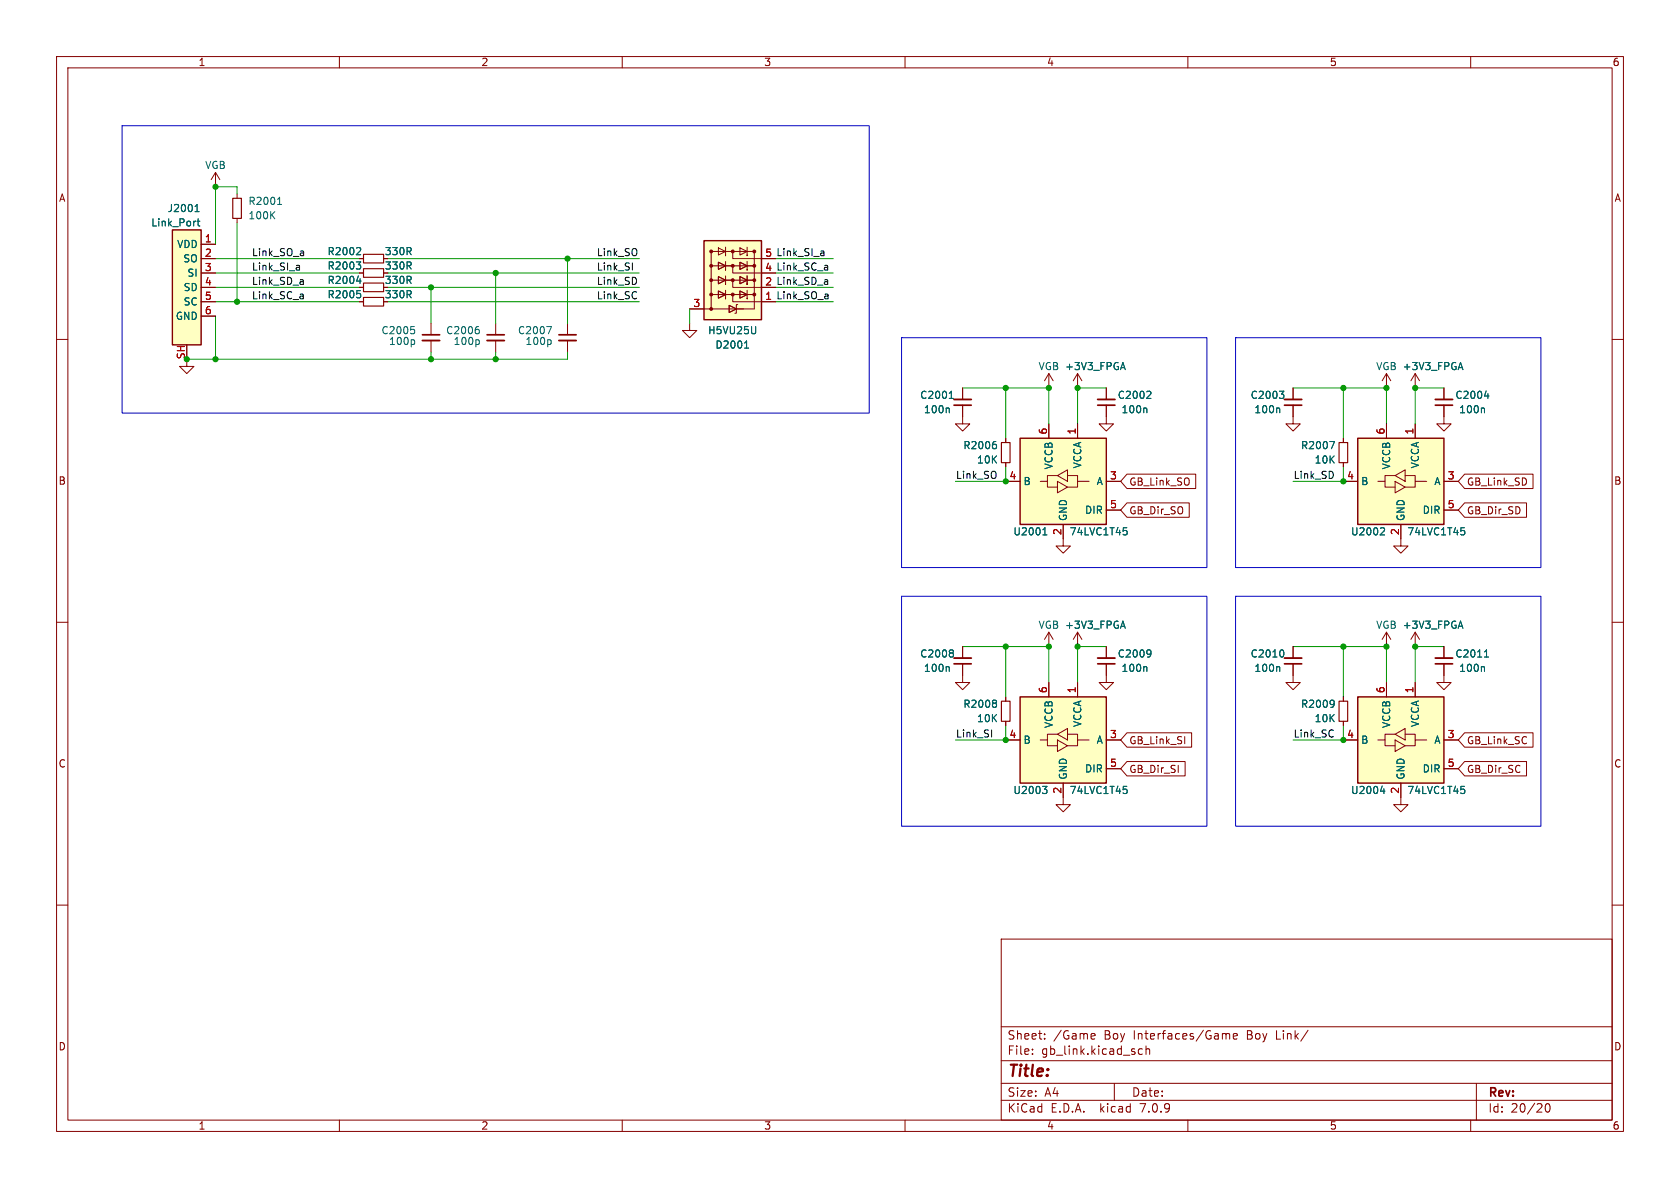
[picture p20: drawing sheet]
<svg xmlns="http://www.w3.org/2000/svg" width="297mm" height="210mm" viewBox="0 0 297 210" stroke-linecap="round" stroke-linejoin="round" font-family="sans-serif">
<defs><g id="words">
<text font-size="2.8" fill="#840000" x="178" y="190.9">Title:</text>
<g font-size="2.1" fill="#840000">
<text x="178" y="184">Sheet:</text>
<text x="186.2" y="184">/Game</text>
<text x="195.2" y="184">Boy</text>
<text x="200.5" y="184">Interfaces/Game</text>
<text x="220.7" y="184">Boy</text>
<text x="226" y="184">Link/</text>
<text x="178" y="186.7">File:</text>
<text x="184.1" y="186.7">gb_link.kicad_sch</text>
<text x="178" y="196.9">KiCad</text>
<text x="178" y="194.1">Size:</text>
<text x="184.7" y="194.1">A4</text>
<text x="185.7" y="196.9">E.D.A.</text>
<text x="194.6" y="196.9">kicad</text>
<text x="200" y="194.1">Date:</text>
<text x="201.8" y="196.9">7.0.9</text>
<text x="263" y="194.3">Rev:</text>
<text x="263" y="196.9">Id:</text>
<text x="267.1" y="196.9">20/20</text>
</g>
<g font-size="1.8" fill="#840000">
<text x="35" y="11.9">1</text>
<text x="85" y="11.9">2</text>
<text x="135" y="11.9">3</text>
<text x="185" y="11.9">4</text>
<text x="235" y="11.9">5</text>
<text x="285" y="11.9">6</text>
<text x="10.3" y="35.9">A</text>
<text x="285.3" y="35.9">A</text>
<text x="67.9" y="45.3">330R</text>
<text x="67.9" y="47.9">330R</text>
<text x="67.9" y="50.4">330R</text>
<text x="67.9" y="52.9">330R</text>
<text x="135.2" y="50.5">2 Link_SD_a</text>
<text x="135.2" y="48">4 Link_SC_a</text>
<text x="10.3" y="85.9">B</text>
<text x="199.5" y="86">GB_Link_SO</text>
<text x="259.2" y="86">GB_Link_SD</text>
<text x="285.3" y="85.9">B</text>
<text x="199.5" y="91.1">GB_Dir_SO</text>
<text x="259.2" y="91.1">GB_Dir_SD</text>
<text x="199.5" y="131.8">GB_Link_SI</text>
<text x="259.2" y="131.8">GB_Link_SC</text>
<text x="10.3" y="135.9">C</text>
<text x="199.5" y="136.8">GB_Dir_SI</text>
<text x="259.2" y="136.8">GB_Dir_SC</text>
<text x="285.3" y="135.9">C</text>
<text x="10.3" y="185.9">D</text>
<text x="285.3" y="185.9">D</text>
<text x="35" y="199.9">1</text>
<text x="85" y="199.9">2</text>
<text x="135" y="199.9">3</text>
<text x="185" y="199.9">4</text>
<text x="235" y="199.9">5</text>
<text x="285" y="199.9">6</text>
</g>
<g font-size="1.8" fill="#006464">
<text x="36.2" y="30.1">VGB</text>
<text x="26.6" y="40.2">Link_Port</text>
<text x="29.5" y="37.7">J2001</text>
<text x="43.8" y="39">100K</text>
<text x="43.8" y="36.4">R2001</text>
<text x="31.2" y="44">VDD</text>
<text x="32.3" y="46.6">SO</text>
<text x="57.8" y="45.3">R2002</text>
<text x="57.8" y="47.9">R2003</text>
<text x="32.4" y="51.7">SD</text>
<text x="33" y="49.1">SI</text>
<text x="57.8" y="50.4">R2004</text>
<text x="57.8" y="52.9">R2005</text>
<text x="31" y="56.7">GND</text>
<text x="32.4" y="54.2">SC</text>
<text x="67.3" y="59.3">C2005</text>
<text x="78.8" y="59.3">C2006</text>
<text x="91.5" y="59.3">C2007</text>
<text x="125.1" y="59.3">H5VU25U</text>
<text x="68.7" y="61.2">100p</text>
<text x="80.1" y="61.2">100p</text>
<text x="92.8" y="61.2">100p</text>
<text x="126.4" y="61.8">D2001</text>
<text x="183.5" y="65.6">VGB +3V3_FPGA</text>
<text x="188.2" y="65.6">+3V3_FPGA</text>
<text x="243.2" y="65.6">VGB +3V3_FPGA</text>
<text x="247.9" y="65.6">+3V3_FPGA</text>
<text x="162.6" y="70.7">C2001</text>
<text x="197.5" y="70.7">C2002</text>
<text x="221" y="70.7">C2003</text>
<text x="257.2" y="70.7">C2004</text>
<text x="163.2" y="73.3">100n</text>
<text x="198.2" y="73.3">100n</text>
<text x="221.7" y="73.3">100n</text>
<text x="257.9" y="73.3">100n</text>
<text x="170.2" y="79.6">R2006</text>
<text x="172.6" y="82.1">10K</text>
<text x="186.3" y="83.1" transform="rotate(-90 186.3 83.1)">VCCB</text>
<text x="191.4" y="82.9" transform="rotate(-90 191.4 82.9)">VCCA</text>
<text x="229.9" y="79.6">R2007</text>
<text x="232.3" y="82.1">10K</text>
<text x="246" y="83.1" transform="rotate(-90 246 83.1)">VCCB</text>
<text x="251.1" y="82.9" transform="rotate(-90 251.1 82.9)">VCCA</text>
<text x="180.8" y="86">B</text>
<text x="193.8" y="86">A</text>
<text x="240.5" y="86">B</text>
<text x="253.5" y="86">A</text>
<text x="179.1" y="94.8">U2001</text>
<text x="188.8" y="92.2" transform="rotate(-90 188.8 92.2)">GND</text>
<text x="189" y="94.8">74LVC1T45</text>
<text x="191.7" y="91">DIR</text>
<text x="238.7" y="94.8">U2002</text>
<text x="248.5" y="92.2" transform="rotate(-90 248.5 92.2)">GND</text>
<text x="248.7" y="94.8">74LVC1T45</text>
<text x="251.4" y="91">DIR</text>
<text x="183.5" y="111.4">VGB +3V3_FPGA</text>
<text x="188.2" y="111.4">+3V3_FPGA</text>
<text x="243.2" y="111.4">VGB +3V3_FPGA</text>
<text x="247.9" y="111.4">+3V3_FPGA</text>
<text x="162.6" y="116.4">C2008</text>
<text x="163.2" y="119">100n</text>
<text x="197.5" y="116.4">C2009</text>
<text x="198.2" y="119">100n</text>
<text x="221" y="116.4">C2010</text>
<text x="221.7" y="119">100n</text>
<text x="257.2" y="116.4">C2011</text>
<text x="257.9" y="119">100n</text>
<text x="170.2" y="125.3">R2008</text>
<text x="229.9" y="125.3">R2009</text>
<text x="172.6" y="127.9">10K</text>
<text x="180.8" y="131.7">B</text>
<text x="186.3" y="128.8" transform="rotate(-90 186.3 128.8)">VCCB</text>
<text x="191.4" y="128.6" transform="rotate(-90 191.4 128.6)">VCCA</text>
<text x="193.8" y="131.7">A</text>
<text x="232.3" y="127.9">10K</text>
<text x="240.5" y="131.7">B</text>
<text x="246" y="128.8" transform="rotate(-90 246 128.8)">VCCB</text>
<text x="251.1" y="128.6" transform="rotate(-90 251.1 128.6)">VCCA</text>
<text x="253.5" y="131.7">A</text>
<text x="188.8" y="137.9" transform="rotate(-90 188.8 137.9)">GND</text>
<text x="191.7" y="136.8">DIR</text>
<text x="248.5" y="137.9" transform="rotate(-90 248.5 137.9)">GND</text>
<text x="251.4" y="136.8">DIR</text>
<text x="179.1" y="140.6">U2003</text>
<text x="189" y="140.6">74LVC1T45</text>
<text x="238.7" y="140.6">U2004</text>
<text x="248.7" y="140.6">74LVC1T45</text>
</g>
<g font-size="1.8" fill="#a90000">
<text x="36.1" y="42.9">1</text>
<text x="36.1" y="45.5">2</text>
<text x="135.2" y="45.5">5</text>
<text x="36.1" y="48">3</text>
<text x="36.1" y="50.5">4</text>
<text x="36.1" y="53.1">5</text>
<text x="135.2" y="53.1">1</text>
<text x="135.2" y="50.5">2</text>
<text x="135.2" y="48">4</text>
<text x="36.1" y="55.6">6</text>
<text x="122.5" y="54.4">3</text>
<text x="32.8" y="63.6" transform="rotate(-90 32.8 63.6)">SH</text>
<text x="185.2" y="76.9" transform="rotate(-90 185.2 76.9)">6</text>
<text x="190.2" y="76.9" transform="rotate(-90 190.2 76.9)">1</text>
<text x="244.9" y="76.9" transform="rotate(-90 244.9 76.9)">6</text>
<text x="249.9" y="76.9" transform="rotate(-90 249.9 76.9)">1</text>
<text x="178.4" y="84.8">4</text>
<text x="196.1" y="84.8">3</text>
<text x="196.1" y="89.9">5</text>
<text x="238.1" y="84.8">4</text>
<text x="255.8" y="84.8">3</text>
<text x="255.8" y="89.9">5</text>
<text x="187.7" y="94.7" transform="rotate(-90 187.7 94.7)">2</text>
<text x="247.4" y="94.7" transform="rotate(-90 247.4 94.7)">2</text>
<text x="185.2" y="122.6" transform="rotate(-90 185.2 122.6)">6</text>
<text x="190.2" y="122.6" transform="rotate(-90 190.2 122.6)">1</text>
<text x="244.9" y="122.6" transform="rotate(-90 244.9 122.6)">6</text>
<text x="249.9" y="122.6" transform="rotate(-90 249.9 122.6)">1</text>
<text x="178.4" y="130.6">4</text>
<text x="196.1" y="130.6">3</text>
<text x="238.1" y="130.6">4</text>
<text x="255.8" y="130.6">3</text>
<text x="196.1" y="135.6">5</text>
<text x="255.8" y="135.6">5</text>
<text x="187.7" y="140.4" transform="rotate(-90 187.7 140.4)">2</text>
<text x="247.4" y="140.4" transform="rotate(-90 247.4 140.4)">2</text>
</g>
<g font-size="1.8" fill="#0f0f0f">
<text x="44.4" y="45.4">Link_SO_a</text>
<text x="44.4" y="47.9">Link_SI_a</text>
<text x="105.4" y="47.9">Link_SI</text>
<text x="105.4" y="45.4">Link_SO</text>
<text x="135.2" y="45.5">5 Link_SI_a</text>
<text x="44.4" y="50.5">Link_SD_a</text>
<text x="44.4" y="53">Link_SC_a</text>
<text x="105.4" y="50.5">Link_SD</text>
<text x="105.4" y="53">Link_SC</text>
<text x="135.2" y="53.1">1 Link_SO_a</text>
<text x="168.9" y="84.7">Link_SO</text>
<text x="228.6" y="84.7">Link_SD</text>
<text x="168.9" y="130.5">Link_SI</text>
<text x="228.6" y="130.5">Link_SC</text>
</g>
</g></defs>
<g fill="none" stroke="#840000" stroke-width=".18">
<path d="M10 10h277v190h-277zM12 12h273v186h-273zM60 10v2M110 10v2M160 10v2M210 10v2M260 10v2M38.1 30.5l-.8 1.3M38.1 30.5v2.5M38.1 30.5l.8 1.3M41.9 34.3v.8M41.9 38.6v.8"/>
<path d="M10 60h2M35.6 43.2h2.5M35.6 45.7h2.5M35.6 48.3h2.5M35.6 50.8h2.5M35.6 53.3h2.5M35.6 55.9h2.5M63.5 45.7h.8M63.5 48.3h.8M63.5 50.8h.8M63.5 53.3h.8M76.2 57.2v2"/>
<path d="M87.6 57.2v2M100.3 57.2v2M121.9 57.2v1.2h-1.3l1.3 1.3 1.3-1.3h-1.3M125.7 49.5v2.6h2.6M125.7 47v2.5h2.6M125.7 47v-2.5h7.6v10.1h-11.4M125.7 52.1v2.5M125.7 47h7.6M127 51.4l1.3 .7-1.3 .6zM127 48.9l1.3 .6-1.3 .7zM127 46.4l1.3 .6-1.3 .6zM127 43.8l1.3 .7-1.3 .6z"/>
<path d="M128.3 51.3v1.5v-.1M128.3 48.8v1.5v-.1M128.3 46.2v1.6v-.2M128.3 43.7v1.5v-.1M128.3 52.1h5M128.3 49.5h5M128.9 54l1.3 .6-1.3 .6zM129.5 52.1v1.2h7.7M129.5 49.5v1.3h5.1M129.5 47v1.3h5.1M129.5 44.5v1.2h7.7M130.4 53.8h-.2v1.6h-.3"/>
<path d="M130.8 51.4l1.3 .7-1.3 .6zM130.8 48.9l1.3 .6-1.3 .7zM130.8 46.4l1.3 .6-1.3 .6zM130.8 43.8l1.3 .7-1.3 .6zM132.1 51.3v1.5v-.1M132.1 48.8v1.5v-.1M132.1 46.2v1.6v-.2M132.1 43.7v1.5v-.1M285 60h2M33 63.5v1.3h-1.3l1.3 1.2 1.3-1.2h-1.3M76.2 60.2v2M87.6 60.2v2"/>
<path d="M100.3 60.2v2M170.2 71.6v3.3h-1.3l1.3 1.3 1.2-1.3h-1.2M170.2 68.6v2M177.8 77.5v.7M185.4 66l-.7 1.3M185.4 66v2.6M185.4 74.9v2.6M185.4 66l.8 1.3M190.5 66l-.8 1.3M190.5 66v2.6M190.5 74.9v2.6M190.5 66l.8 1.3"/>
<path d="M195.6 71.6v3.3h1.2l-1.2 1.3-1.3-1.3h1.3M195.6 68.6v2M228.6 71.6v3.3h-1.3l1.3 1.3 1.3-1.3h-1.3M228.6 68.6v2M237.5 77.5v.7M245.1 66v2.6M245.1 74.9v2.6M245.1 66l-.8 1.3M245.1 66l.8 1.3M250.2 66v2.6M250.2 74.9v2.6M250.2 66l-.8 1.3"/>
<path d="M250.2 66l.8 1.3M255.3 71.6v3.3h1.2l-1.2 1.3-1.3-1.3h1.3M255.3 68.6v2M177.8 81.8v.8M177.8 85.1h2.5M185.2 85.1v1h1.7M186.9 84.1l1.8-1v2zM186.9 84.1h-1.7v1h-1.3M186.9 85.1l1.8 1-1.8 1zM188 92.7v3.8h-1.3l1.3 1.3 1.2-1.3h-1.2M188.7 84.1h1.8v1M192.5 85.1h-2v1h-1.8"/>
<path d="M195.6 85.1h2.5M195.6 90.2h2.5M199.2 88.9h11v2.5h-11l-1.1-1.2zM199.2 83.8h12.2v2.6h-12.2l-1.1-1.3zM237.5 81.8v.8M237.5 85.1h2.5M244.9 85.1v1h1.7M246.6 84.1l1.8-1v2zM246.6 84.1h-1.7v1h-1.3M246.6 85.1l1.8 1-1.8 1zM247.6 92.7v3.8h-1.2l1.2 1.3 1.3-1.3h-1.3M248.4 84.1h1.8v1"/>
<path d="M252.2 85.1h-2v1h-1.8M255.3 85.1h2.5M255.3 90.2h2.5M258.9 83.8h12.1v2.6h-12.1l-1.1-1.3zM258.9 88.9h11v2.5h-11l-1.1-1.2zM10 110h2M170.2 117.3v3.4h-1.3l1.3 1.2 1.2-1.2h-1.2M170.2 114.3v2M185.4 111.8v2.5M185.4 111.8l-.7 1.2M185.4 111.8l.8 1.2M190.5 111.8v2.5"/>
<path d="M190.5 111.8l-.8 1.2M190.5 111.8l.8 1.2M195.6 117.3v3.4h1.2l-1.2 1.2-1.3-1.2h1.3M195.6 114.3v2M228.6 117.3v3.4h-1.3l1.3 1.2 1.3-1.2h-1.3M228.6 114.3v2M245.1 111.8v2.5M245.1 111.8l-.8 1.2M245.1 111.8l.8 1.2M250.2 111.8v2.5M250.2 111.8l-.8 1.2M250.2 111.8l.8 1.2"/>
<path d="M255.3 117.3v3.4h1.2l-1.2 1.2-1.3-1.2h1.3M255.3 114.3v2M285 110h2M177.8 123.2v.8M177.8 127.5v.8M177.8 130.8h2.5M185.2 130.8v1h1.7M185.4 120.7v2.5M186.9 129.8l1.8-1v2zM186.9 129.8h-1.7v1h-1.3M186.9 130.8l1.8 1-1.8 1zM188 138.4v3.8h-1.3l1.3 1.3 1.2-1.3h-1.2"/>
<path d="M188.7 129.8h1.8v1M190.5 120.7v2.5M192.5 130.8h-2v1h-1.8M195.6 130.8h2.5M195.6 135.9h2.5M199.2 129.5h11.5v2.6h-11.5l-1.1-1.3zM199.2 134.6h10.3v2.6h-10.3l-1.1-1.3zM237.5 130.8h2.5M237.5 123.2v.8M237.5 127.5v.8M244.9 130.8v1h1.7M245.1 120.7v2.5"/>
<path d="M246.6 129.8l1.8-1v2zM246.6 129.8h-1.7v1h-1.3M246.6 130.8l1.8 1-1.8 1zM247.6 138.4v3.8h-1.2l1.2 1.3 1.3-1.3h-1.3M248.4 129.8h1.8v1M250.2 120.7v2.5M252.2 130.8h-2v1h-1.8M255.3 130.8h2.5M255.3 135.9h2.5M258.9 134.6h11v2.6h-11l-1.1-1.3zM258.9 129.5h12.1v2.6h-12.1l-1.1-1.3zM10 160h2"/>
<path d="M285 160h2M177 166h108v32h-108zM60 198v2M110 198v2M160 198v2M177 194.5h108M177 191.5h108M177 187.5h108M177 181.5h108M182.5 186.3v.1M182.5 185.5v.1M184.7 183.6v.1"/>
<path d="M184.7 182.8v.1M193.1 182.7l.4 .1 .1 .3-.7 .1M193.5 183.6l-.4 .1M197 191.5v3M202 185.5l-.5-.1-.3 .3v.4l.2 .2h.6M202.6 185.5l.2-.1 .4 .1v.9M202.6 184.9v1.5M210 198v2M216.5 182.7l.2 .2M216.7 182.9l.3-.2 .3 .1 .1 .9M216.7 182.9v.8M218 183.2l.7-.1v-.3l-.5-.1-.2 .2 .1 .7h.6"/>
<path d="M231.2 182.1l-1.2 2M260 198v2M261 191.5v6.5M273.4 195.2l.1-.1a.81 .81 0 0 1 .6 .6 .81 .81 0 0 1-.3 .8l-.1 .1a.81 .81 0 0 1-.6-.6 .81 .81 0 0 1 .3-.8z"/>
</g>
<g fill="none" stroke="#006464" stroke-width=".18">
<path d="M34.5 37.4h.7M34.6 36.4l.2-.3v1.3M34.8 39.1h.5M35 38.7v1.1l.3 .1M48 38l.6 .7M48.6 37.4l-.7 .7M49.1 36.1h.7M49.2 35.2l.2-.3v1.2M63 46.3h.8l-.5 .5M63 49.7h.8M63.1 51.4h.6M63.5 43.8l.3 .2-.1 .3-.7 .7h.8"/>
<path d="M63.5 46.8l.3 .2v.3l-.3 .3M63.5 51.9l.3 .2v.3l-.3 .2M63.7 49.3v.8M72.6 57.7h.6M73.1 58.2l.2 .3v.3l-.2 .2M84.4 57.7h.2M84.5 58.2l.2 .3v.3l-.2 .2M96.7 57.7h.8l-.5 1.3M133.6 57.7v1.1l-.1 .1M73.1 60.1l.2 .2v.4l-.2 .2M84.5 60.1l.2 .2v.4l-.2 .2M97.2 60.1l.2 .2v.4l-.2 .2"/>
<path d="M131.6 61.5h.8M131.7 60.6l.3-.3v1.2M167.6 72.1l.2 .2v.7M167.8 70.4h.7M167.9 69.5l.3-.3v1.2M175.8 78h.3M175.9 78.5l.3 .3v.3l-.3 .2M198.2 65h.6M198.5 64.1l.4 1.2M202.6 72.1l.1 .2v.7M203.2 69.2l.3 .2-.1 .3-.7 .7h.8M226.1 72.1l.1 .2v.7"/>
<path d="M226.2 69.2h.8l-.5 .4M226.7 69.6l.3 .3v.3l-.3 .2M235.1 78h.8l-.5 1.3M257.9 65h.6M258.2 64.1l.4 1.2M262.3 72.1l.1 .2v.7M262.4 70h.8M263 69.6v.8M184.4 94.6h.7M184.5 93.6l.2-.3v1.3M198.6 93.3h.6M198.7 93.8h.3l.3 .2-.2 .5-.4 .1"/>
<path d="M244.2 93.3l.5 .1 .1 .3-.8 .9h.8M258.3 93.3h.6M258.4 93.8h.3l.3 .2-.1 .4-.5 .2M167.6 117.8l.2 .2v.7M168.3 114.9l.2 .2-.2 .3 .2 .3v.2l-.2 .2M198.2 110.7h.6M198.5 109.8l.4 1.3M202.6 117.8l.1 .2v.7M203.2 114.9l.2 .1a1.03 1.03 0 0 1-.2 1.1M203.5 115.4l-.3 .3M226.1 117.8l.1 .2v.7M226.7 114.9a.79 .79 0 0 1 0 1.2"/>
<path d="M257.9 110.7h.6M258.2 109.8l.4 1.3M262.3 117.8l.1 .2v.7M262.4 116.1h.8M262.6 115.2l.2-.3v1.2M175.9 123.8l.3 .2-.3 .3 .2 .1 .1 .4-.3 .2M184.3 139h.8l-.4 .5 .3 .1 .1 .4-.3 .3h-.3M198.6 139h.6M198.7 139.5h.3l.3 .2-.2 .5-.4 .1M235.6 123.8l.2 .1a1.03 1.03 0 0 1-.2 1.1M235.9 124.3l-.3 .3M244.1 139.9h.7"/>
<path d="M244.7 139.4v.9M258.3 139h.6M258.4 139.5h.3l.3 .2-.1 .5-.5 .1"/>
</g>
<path d="M74.7 60.2h3M86.1 60.2h3.1M98.8 60.2h3.1M168.7 70.6h3M194.1 70.6h3M227.1 70.6h3M253.7 70.6h3.1M168.7 116.3h3M194.1 116.3h3M227.1 116.3h3M253.7 116.3h3.1" fill="none" stroke="#840000" stroke-width=".33"/>
<path d="M74.7 59.2h3M86.1 59.2h3.1M98.8 59.2h3.1M168.7 71.6h3M194.1 71.6h3M227.1 71.6h3M253.7 71.6h3.1M168.7 117.3h3M194.1 117.3h3M227.1 117.3h3M253.7 117.3h3.1" fill="none" stroke="#840000" stroke-width=".3"/>
<g fill="#ffffc2" stroke="#ffffc2" stroke-width=".18">
<path d="M30.5 40.6h5.1v20.4h-5.1z"/>
<path d="M240 123.2h15.3v15.2h-15.3z"/>
<path d="M124.5 42.5h10.1v14h-10.1z"/>
<path d="M180.3 77.5h15.3v15.2h-15.3z"/>
<path d="M180.3 123.2h15.3v15.2h-15.3z"/>
<path d="M240 77.5h15.3v15.2h-15.3z"/>
</g>
<path d="M30.5 40.6h5.1v20.4h-5.1zM124.5 42.5h10.1v14h-10.1zM180.3 77.5h15.3v15.2h-15.3zM240 77.5h15.3v15.2h-15.3zM180.3 123.2h15.3v15.2h-15.3zM240 123.2h15.3v15.2h-15.3z" fill="none" stroke="#840000" stroke-width=".25"/>
<path d="M41.1 35.1h1.6v3.5h-1.6zM64.3 50h3.5v1.6h-3.5zM64.3 45h3.5v1.5h-3.5zM64.3 47.5h3.5v1.5h-3.5zM64.3 52.6h3.5v1.5h-3.5zM177 78.2h1.6v3.6h-1.6zM236.7 78.2h1.6v3.6h-1.6zM177 124h1.6v3.5h-1.6zM236.7 124h1.6v3.5h-1.6z" fill="none" stroke="#840000" stroke-width=".2"/>
<g fill="#840000" stroke="#840000" stroke-width=".18">
<circle cx="125.7" cy="54.6" r=".25"/>
<circle cx="125.7" cy="52.1" r=".25"/>
<circle cx="129.5" cy="52.1" r=".25"/>
<circle cx="133.3" cy="52.1" r=".25"/>
<circle cx="125.7" cy="49.5" r=".25"/>
<circle cx="129.5" cy="49.5" r=".25"/>
<circle cx="133.3" cy="49.5" r=".25"/>
<circle cx="125.7" cy="47" r=".25"/>
<circle cx="129.5" cy="47" r=".25"/>
<circle cx="133.3" cy="47" r=".25"/>
<circle cx="125.7" cy="44.4" r=".25"/>
<circle cx="129.5" cy="44.4" r=".25"/>
<circle cx="133.3" cy="44.4" r=".25"/>
</g>
<path d="M52.8 46.9l.2 .2v.6M53 47.7h-.2M53 47.2l-.2 .1M111.8 46.5v1.2M145.5 44.4l.2 .1v.7M145.7 45.1l-.2 .1M145.7 44.7h-.2M175.3 129v1.3" fill="none" stroke="#0f0f0f" stroke-width=".18"/>
<path d="M21.6 22.2h132.1v50.8h-132.1zM159.4 59.7h54v40.6h-54zM218.4 59.7h54v40.6h-54zM159.4 105.4h54v40.7h-54zM218.4 105.4h54v40.7h-54z" fill="none" stroke="#0000c2" stroke-width=".18"/>
<g fill="none" stroke="#009600" stroke-width=".18">
<path d="M41.9 34.3v-1.3h-3.8v10.2M41.9 39.4v13.9M38.1 48.3h25.4M38.1 45.7h25.4M38.1 50.8h25.4M38.1 53.3h25.4M38.1 55.9v7.6M68.6 48.3h44.4M68.6 45.7h44.4M68.6 50.8h44.4M68.6 53.3h44.4M76.2 50.8v6.4"/>
<path d="M87.6 48.3v8.9M100.3 45.7v11.5M121.9 54.6v2.6M137.2 48.3h10.1M137.2 45.7h10.1M137.2 50.8h10.1M137.2 53.3h10.1M76.2 62.2v1.3M87.6 62.2v1.3M100.3 62.2v1.3h-67.3M170.2 68.6h15.2v6.3M177.8 68.6v8.9"/>
<path d="M195.6 68.6h-5.1v6.3M228.6 68.6h16.5v6.3M237.5 68.6v8.9M255.3 68.6h-5.1v6.3M177.8 82.6v2.5h-8.9M237.5 82.6v2.5h-8.9M170.2 114.3h15.2v6.4M177.8 114.3v8.9M195.6 114.3h-5.1v6.4M228.6 114.3h16.5v6.4M237.5 114.3v8.9M255.3 114.3h-5.1v6.4"/>
<path d="M177.8 128.3v2.5h-8.9M237.5 128.3v2.5h-8.9"/>
</g>
<g fill="#009600" stroke="#009600" stroke-width=".18">
<circle cx="250.2" cy="114.3" r=".46"/>
<circle cx="245.1" cy="114.3" r=".46"/>
<circle cx="237.5" cy="114.3" r=".46"/>
<circle cx="237.5" cy="130.8" r=".46"/>
<circle cx="185.4" cy="68.6" r=".46"/>
<circle cx="190.5" cy="68.6" r=".46"/>
<circle cx="177.8" cy="68.6" r=".46"/>
<circle cx="100.3" cy="45.7" r=".46"/>
<circle cx="87.6" cy="63.5" r=".46"/>
<circle cx="87.6" cy="48.3" r=".46"/>
<circle cx="38.1" cy="63.5" r=".46"/>
<circle cx="41.9" cy="53.3" r=".46"/>
<circle cx="33" cy="63.5" r=".46"/>
<circle cx="38.1" cy="33" r=".46"/>
<circle cx="76.2" cy="50.8" r=".46"/>
<circle cx="76.2" cy="63.5" r=".46"/>
<circle cx="250.2" cy="68.6" r=".46"/>
<circle cx="245.1" cy="68.6" r=".46"/>
<circle cx="237.5" cy="68.6" r=".46"/>
<circle cx="237.5" cy="85.1" r=".46"/>
<circle cx="185.4" cy="114.3" r=".46"/>
<circle cx="177.8" cy="114.3" r=".46"/>
<circle cx="177.8" cy="130.8" r=".46"/>
<circle cx="190.5" cy="114.3" r=".46"/>
<circle cx="177.8" cy="85.1" r=".46"/>
</g>
<use href="#words"/>
</svg>
